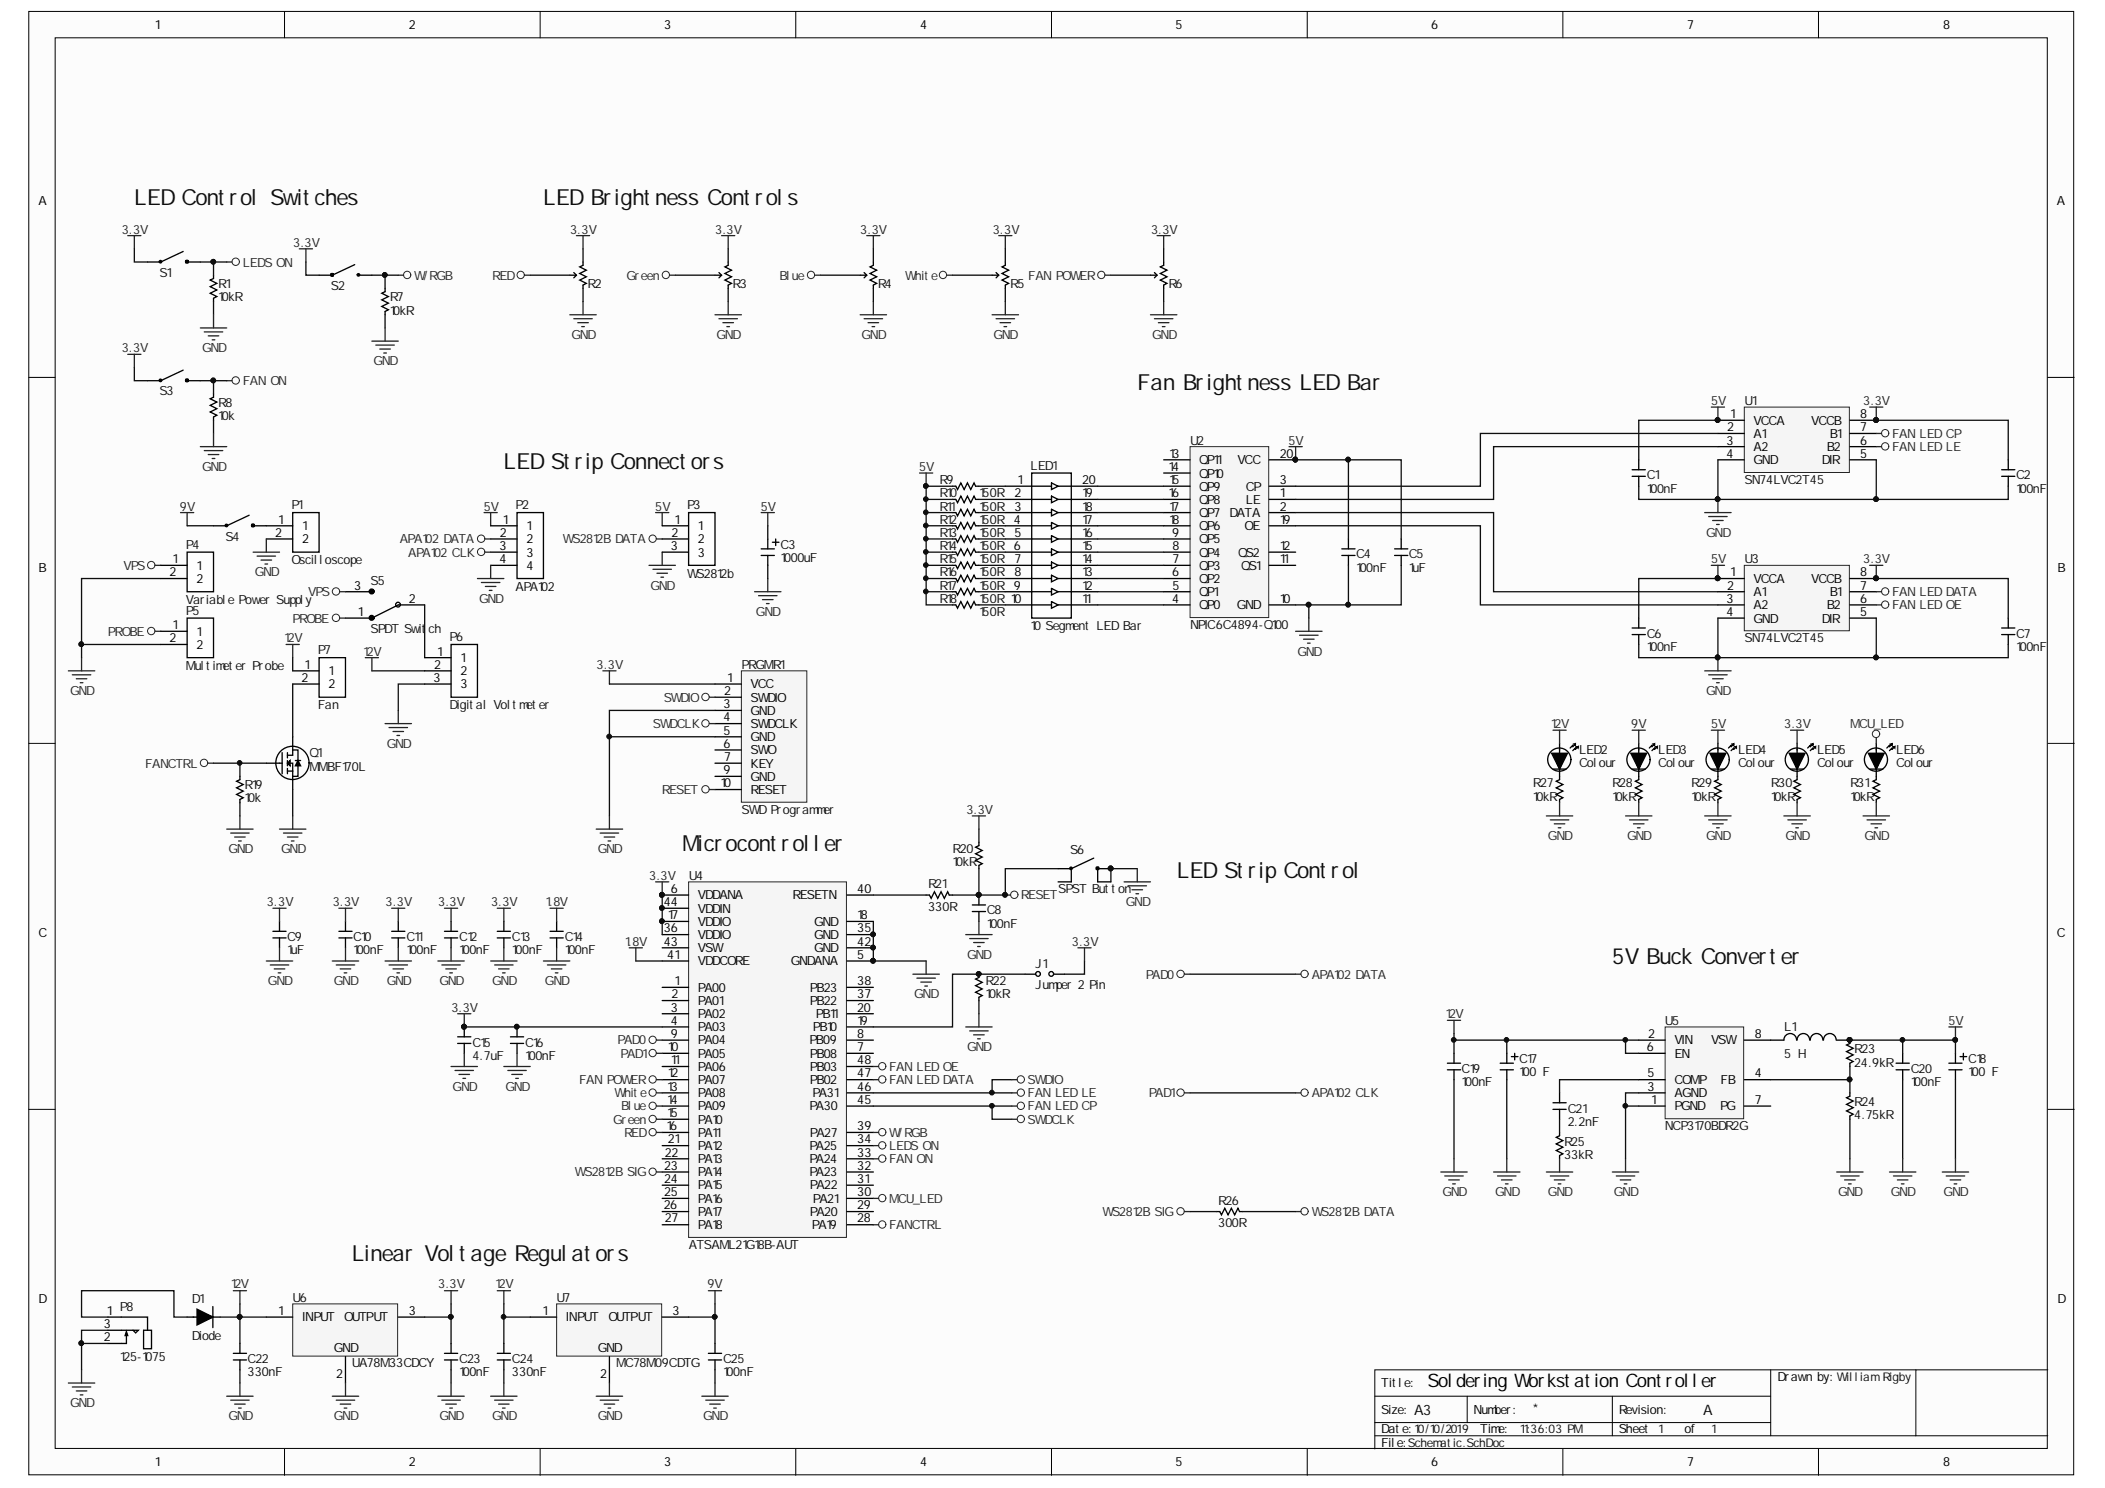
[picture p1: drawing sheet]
<svg xmlns="http://www.w3.org/2000/svg" width="297mm" height="210mm" viewBox="0 0 297 210" stroke-linecap="round" stroke-linejoin="round" font-family="sans-serif">
<defs><g id="words">
<g font-size="3.1" fill="#0e0e0e">
<text x="19" y="29">LED Cont rol Swit ches</text>
<text x="76.6" y="29">LED Bright ness Cont rol s</text>
<text x="160.5" y="55">Fan Bright ness LED Bar</text>
<text x="71.1" y="66.2">LED St rip Connect ors</text>
<text x="96.3" y="120.1">Microcont rol l er</text>
<text x="166.1" y="123.8">LED St rip Cont rol</text>
<text x="227.5" y="135.9">5V Buck Convert er</text>
<text x="49.7" y="177.9">Linear Vol t age Regul at ors</text>
</g>
<text font-size="2.6" x="201.4" y="195.6">Sol dering Workst at ion Cont rol l er</text>
<g font-size="2" fill="#0e0e0e">
<text x="199.6" y="199.6">A3</text>
<text x="216.3" y="199.4">*</text>
<text x="240.3" y="199.6">A</text>
</g>
<g font-size="1.8">
<text x="21.8" y="4.1">1</text>
<text x="57.7" y="4.1">2</text>
<text x="93.7" y="4.1">3</text>
<text x="129.9" y="4.1">4</text>
<text x="165.9" y="4.1">5</text>
<text x="201.9" y="4.1">6</text>
<text x="238.1" y="4.1">7</text>
<text x="274.2" y="4.1">8</text>
<text x="5.4" y="29">A</text>
<text x="290.3" y="29">A</text>
<text x="244.2" y="59">1</text>
<text x="247.5" y="59.9">VCCA</text>
<text x="255.6" y="59.9">VCCB</text>
<text x="262.5" y="59">8</text>
<text x="165" y="64.6">13</text>
<text x="169.2" y="65.5">QP11</text>
<text x="174.6" y="65.5">VCC</text>
<text x="180.6" y="64.6">20</text>
<text x="243.6" y="62.7">3</text>
<text x="243.6" y="64.6">4</text>
<text x="243.7" y="60.9">2</text>
<text x="247.5" y="61.8">A1</text>
<text x="247.5" y="63.6">A2</text>
<text x="247.5" y="65.5">GND</text>
<text x="257.1" y="65.5">DIR</text>
<text x="257.8" y="63.6">B2</text>
<text x="258.2" y="61.8">B1</text>
<text x="262.5" y="64.6">5</text>
<text x="262.5" y="62.7">6</text>
<text x="262.5" y="60.9">7</text>
<text x="143.1" y="70.2">2</text>
<text x="143.6" y="68.3">1</text>
<text x="152.7" y="68.3">20</text>
<text x="152.7" y="70.2">19</text>
<text x="164.9" y="66.4">14</text>
<text x="164.9" y="70.2">16</text>
<text x="165" y="68.3">15</text>
<text x="169.2" y="67.4">QP10</text>
<text x="169.2" y="69.2">QP9</text>
<text x="169.2" y="71.1">QP8</text>
<text x="175.8" y="69.2">CP</text>
<text x="175.8" y="71.1">LE</text>
<text x="180.6" y="68.3">3</text>
<text x="180.6" y="70.2">1</text>
<text x="38.8" y="75.7">2</text>
<text x="39.3" y="73.9">1</text>
<text x="42.6" y="74.8">1</text>
<text x="42.6" y="76.7">2</text>
<text x="70.5" y="77.6">3</text>
<text x="70.6" y="75.7">2</text>
<text x="71" y="73.9">1</text>
<text x="74.3" y="74.8">1</text>
<text x="74.3" y="76.7">2</text>
<text x="94.7" y="77.6">3</text>
<text x="94.8" y="75.7">2</text>
<text x="95.2" y="73.9">1</text>
<text x="98.5" y="74.8">1</text>
<text x="98.5" y="76.7">2</text>
<text x="143.1" y="72">3</text>
<text x="143.1" y="75.7">5</text>
<text x="152.7" y="72">18</text>
<text x="152.7" y="73.9">17</text>
<text x="152.7" y="75.7">16</text>
<text x="152.7" y="77.6">15</text>
<text x="165" y="72">17</text>
<text x="165" y="73.9">18</text>
<text x="165.4" y="75.7">9</text>
<text x="165.5" y="77.6">8</text>
<text x="169.2" y="72.9">QP7</text>
<text x="169.2" y="74.8">QP6</text>
<text x="169.2" y="76.7">QP5</text>
<text x="173.5" y="72.9">DATA</text>
<text x="175.6" y="74.8">OE</text>
<text x="180.6" y="77.6">12</text>
<text x="180.6" y="72">2</text>
<text x="180.6" y="73.9">19</text>
<text x="5.4" y="80.6">B</text>
<text x="23.9" y="81.3">2</text>
<text x="24.4" y="79.5">1</text>
<text x="27.7" y="80.4">1</text>
<text x="27.7" y="82.2">2</text>
<text x="50" y="83.2">3</text>
<text x="70.5" y="79.5">4</text>
<text x="74.3" y="78.5">3</text>
<text x="74.3" y="80.4">4</text>
<text x="98.5" y="78.5">3</text>
<text x="143.1" y="79.5">7</text>
<text x="143.1" y="81.3">8</text>
<text x="152.7" y="79.5">14</text>
<text x="152.7" y="81.3">13</text>
<text x="152.7" y="83.2">12</text>
<text x="165.4" y="81.3">6</text>
<text x="165.5" y="79.5">7</text>
<text x="165.5" y="83.2">5</text>
<text x="169.2" y="78.5">QP4</text>
<text x="169.2" y="80.4">QP3</text>
<text x="169.2" y="82.2">QP2</text>
<text x="174.7" y="78.5">QS2</text>
<text x="175.1" y="80.4">QS1</text>
<text x="180.6" y="79.5">11</text>
<text x="243.7" y="83.2">2</text>
<text x="244.2" y="81.3">1</text>
<text x="247.5" y="82.2">VCCA</text>
<text x="255.6" y="82.2">VCCB</text>
<text x="262.5" y="83.2">7</text>
<text x="262.5" y="81.3">8</text>
<text x="290.3" y="80.6">B</text>
<text x="24.4" y="88.8">1</text>
<text x="27.7" y="89.7">1</text>
<text x="50.5" y="86.9">1</text>
<text x="57.7" y="85">2</text>
<text x="152.7" y="85">11</text>
<text x="165.4" y="85">4</text>
<text x="169.2" y="84.1">QP1</text>
<text x="169.2" y="86">QP0</text>
<text x="174.5" y="86">GND</text>
<text x="180.6" y="85">10</text>
<text x="243.6" y="85">3</text>
<text x="243.6" y="86.9">4</text>
<text x="247.5" y="84.1">A1</text>
<text x="247.5" y="86">A2</text>
<text x="247.5" y="87.8">GND</text>
<text x="257.1" y="87.8">DIR</text>
<text x="257.8" y="86">B2</text>
<text x="258.2" y="84.1">B1</text>
<text x="262.5" y="86.9">5</text>
<text x="262.5" y="85">6</text>
<text x="23.9" y="90.6">2</text>
<text x="27.7" y="91.5">2</text>
<text x="43" y="94.3">1</text>
<text x="46.4" y="95.3">1</text>
<text x="61.2" y="94.3">2</text>
<text x="61.7" y="92.5">1</text>
<text x="65" y="93.4">1</text>
<text x="65" y="95.3">2</text>
<text x="42.6" y="96.2">2</text>
<text x="46.4" y="97.1">2</text>
<text x="61.2" y="96.2">3</text>
<text x="65" y="97.1">3</text>
<text x="102.1" y="99.9">3</text>
<text x="102.1" y="101.8">4</text>
<text x="102.2" y="98.1">2</text>
<text x="102.6" y="96.2">1</text>
<text x="105.9" y="97.1">VCC</text>
<text x="105.9" y="99">SWDIO</text>
<text x="105.9" y="100.8">GND</text>
<text x="102.1" y="103.6">5</text>
<text x="102.1" y="105.5">6</text>
<text x="102.2" y="107.4">7</text>
<text x="105.9" y="102.7">SWDCLK</text>
<text x="105.9" y="104.6">GND</text>
<text x="105.9" y="106.4">SWO</text>
<text x="101.7" y="111.1">10</text>
<text x="102.1" y="109.2">9</text>
<text x="105.9" y="108.3">KEY</text>
<text x="105.9" y="110.1">GND</text>
<text x="105.9" y="112">RESET</text>
<text x="94.7" y="125.9">6</text>
<text x="121" y="125.9">40</text>
<text x="93.7" y="131.5">36</text>
<text x="93.7" y="127.8">44</text>
<text x="94.2" y="129.7">17</text>
<text x="98.5" y="126.9">VDDANA</text>
<text x="98.5" y="130.6">VDDIO</text>
<text x="98.5" y="128.7">VDDIN</text>
<text x="111.8" y="126.9">RESETN</text>
<text x="114.9" y="130.6">GND</text>
<text x="121" y="129.7">18</text>
<text x="121" y="131.5">35</text>
<text x="5.4" y="132.2">C</text>
<text x="93.7" y="133.4">43</text>
<text x="94.2" y="135.2">41</text>
<text x="98.5" y="132.5">VDDIO</text>
<text x="98.5" y="136.2">VDDCORE</text>
<text x="98.5" y="134.3">VSW</text>
<text x="111.6" y="136.2">GNDANA</text>
<text x="114.9" y="132.5">GND</text>
<text x="114.9" y="134.3">GND</text>
<text x="121" y="135.2">5</text>
<text x="121" y="133.4">42</text>
<text x="290.3" y="132.2">C</text>
<text x="94.7" y="142.7">3</text>
<text x="94.8" y="140.8">2</text>
<text x="95.2" y="139">1</text>
<text x="98.5" y="139.9">PA00</text>
<text x="98.5" y="141.8">PA01</text>
<text x="98.5" y="143.6">PA02</text>
<text x="114.3" y="141.8">PB22</text>
<text x="114.3" y="139.9">PB23</text>
<text x="115.1" y="143.6">PB11</text>
<text x="121" y="142.7">20</text>
<text x="121" y="140.8">37</text>
<text x="121" y="139">38</text>
<text x="94.2" y="148.3">10</text>
<text x="94.7" y="144.5">4</text>
<text x="94.7" y="146.4">9</text>
<text x="98.5" y="145.5">PA03</text>
<text x="98.5" y="147.3">PA04</text>
<text x="98.5" y="149.2">PA05</text>
<text x="114.2" y="147.3">PB09</text>
<text x="114.3" y="149.2">PB08</text>
<text x="114.7" y="145.5">PB10</text>
<text x="121" y="148.3">7</text>
<text x="121" y="146.4">8</text>
<text x="121" y="144.5">19</text>
<text x="232.4" y="148.3">6</text>
<text x="232.6" y="146.4">2</text>
<text x="236.3" y="147.3">VIN</text>
<text x="236.3" y="149.2">EN</text>
<text x="241.4" y="147.3">VSW</text>
<text x="247.6" y="146.4">8</text>
<text x="94.2" y="153.8">13</text>
<text x="94.2" y="155.7">14</text>
<text x="94.2" y="152">12</text>
<text x="94.7" y="150.1">11</text>
<text x="98.5" y="151.1">PA06</text>
<text x="98.5" y="152.9">PA07</text>
<text x="98.5" y="154.8">PA08</text>
<text x="114.3" y="152.9">PB02</text>
<text x="114.3" y="151.1">PB03</text>
<text x="114.6" y="154.8">PA31</text>
<text x="121" y="155.7">45</text>
<text x="121" y="153.8">46</text>
<text x="121" y="152">47</text>
<text x="121" y="150.1">48</text>
<text x="232.5" y="153.8">3</text>
<text x="232.5" y="152">5</text>
<text x="233" y="155.7">1</text>
<text x="236.3" y="154.8">AGND</text>
<text x="236.3" y="152.9">COMP</text>
<text x="242.8" y="152.9">FB</text>
<text x="247.6" y="152">4</text>
<text x="247.6" y="155.7">7</text>
<text x="94.1" y="159.4">16</text>
<text x="94.2" y="157.6">15</text>
<text x="94.2" y="161.3">21</text>
<text x="98.5" y="156.6">PA09</text>
<text x="98.5" y="158.5">PA10</text>
<text x="98.5" y="160.4">PA11</text>
<text x="114.2" y="156.6">PA30</text>
<text x="114.3" y="160.4">PA27</text>
<text x="121" y="161.3">34</text>
<text x="121" y="159.4">39</text>
<text x="236.3" y="156.6">PGND</text>
<text x="242.7" y="156.6">PG</text>
<text x="93.7" y="165">23</text>
<text x="93.7" y="166.9">24</text>
<text x="93.8" y="163.1">22</text>
<text x="98.5" y="162.2">PA12</text>
<text x="98.5" y="164.1">PA13</text>
<text x="98.5" y="165.9">PA14</text>
<text x="98.5" y="167.8">PA15</text>
<text x="114.2" y="165.9">PA23</text>
<text x="114.2" y="164.1">PA24</text>
<text x="114.2" y="162.2">PA25</text>
<text x="114.3" y="167.8">PA22</text>
<text x="121" y="166.9">31</text>
<text x="121" y="165">32</text>
<text x="121" y="163.1">33</text>
<text x="93.7" y="170.6">26</text>
<text x="93.7" y="168.7">25</text>
<text x="93.8" y="172.4">27</text>
<text x="98.5" y="169.7">PA16</text>
<text x="98.5" y="171.5">PA17</text>
<text x="98.5" y="173.4">PA18</text>
<text x="114.3" y="171.5">PA20</text>
<text x="114.5" y="173.4">PA19</text>
<text x="114.7" y="169.7">PA21</text>
<text x="121" y="172.4">28</text>
<text x="121" y="170.6">29</text>
<text x="121" y="168.7">30</text>
<text x="5.4" y="183.9">D</text>
<text x="15.1" y="185.5">1</text>
<text x="39.3" y="185.5">1</text>
<text x="57.7" y="185.5">3</text>
<text x="76.6" y="185.5">1</text>
<text x="94.9" y="185.5">3</text>
<text x="290.3" y="183.9">D</text>
<text x="14.6" y="189.2">2</text>
<text x="14.6" y="187.3">3</text>
<text x="42.6" y="186.4">INPUT</text>
<text x="47.1" y="190.7">GND</text>
<text x="48.6" y="186.4">OUTPUT</text>
<text x="79.9" y="186.4">INPUT</text>
<text x="84.3" y="190.7">GND</text>
<text x="85.9" y="186.4">OUTPUT</text>
<text x="47.5" y="194.4">2</text>
<text x="84.7" y="194.4">2</text>
<text x="194.9" y="195.7">Tit l e:</text>
<text x="250.8" y="194.8">Drawn by: Wil l iamRigby</text>
<text x="194.9" y="199.4">Size:</text>
<text x="194.9" y="202.2">Dat e: 10/10/2019</text>
<text x="207.9" y="199.4">Number:</text>
<text x="208.9" y="202.2">Time:</text>
<text x="228.4" y="199.4">Revision:</text>
<text x="228.4" y="202.2">Sheet</text>
<text x="237.7" y="202.2">of</text>
<text x="21.8" y="206.8">1</text>
<text x="57.7" y="206.8">2</text>
<text x="93.7" y="206.8">3</text>
<text x="129.9" y="206.8">4</text>
<text x="165.9" y="206.8">5</text>
<text x="194.9" y="204.1">Fil e:Schemat ic.SchDoc</text>
<text x="201.9" y="206.8">6</text>
<text x="238.1" y="206.8">7</text>
<text x="274.2" y="206.8">8</text>
</g>
<g font-size="1.8" fill="#262626">
<text x="17.2" y="33">3.3V</text>
<text x="41.4" y="34.8">3.3V</text>
<text x="80.5" y="33">3.3V</text>
<text x="100.9" y="33">3.3V</text>
<text x="121.4" y="33">3.3V</text>
<text x="140.1" y="33">3.3V</text>
<text x="162.4" y="33">3.3V</text>
<text x="34.3" y="37.6">LEDS ON</text>
<text x="58.5" y="39.5">W/RGB</text>
<text x="69.5" y="39.5">RED</text>
<text x="88.4" y="39.5">Green</text>
<text x="110" y="39.5">Bl ue</text>
<text x="127.7" y="39.5">Whit e</text>
<text x="145.1" y="39.5">FAN POWER</text>
<text x="80.6" y="47.8">GND</text>
<text x="101.1" y="47.8">GND</text>
<text x="121.6" y="47.8">GND</text>
<text x="140.2" y="47.8">GND</text>
<text x="162.6" y="47.8">GND</text>
<text x="17.2" y="49.7">3.3V</text>
<text x="28.5" y="49.7">GND</text>
<text x="52.7" y="51.6">GND</text>
<text x="34.3" y="54.3">FAN ON</text>
<text x="241.4" y="57.1">5V</text>
<text x="262.9" y="57.1">3.3V</text>
<text x="181.8" y="62.7">5V</text>
<text x="267" y="61.8">FAN LED CP</text>
<text x="267" y="63.6">FAN LED LE</text>
<text x="28.5" y="66.4">GND</text>
<text x="129.7" y="66.4">5V</text>
<text x="25.4" y="72">9V</text>
<text x="56.4" y="76.7">APA102 DATA</text>
<text x="68.3" y="72">5V</text>
<text x="79.4" y="76.7">WS2812B DATA</text>
<text x="92.5" y="72">5V</text>
<text x="107.4" y="72">5V</text>
<text x="240.8" y="75.7">GND</text>
<text x="17.4" y="80.4">VPS</text>
<text x="36" y="81.3">GND</text>
<text x="57.6" y="78.5">APA102 CLK</text>
<text x="91.8" y="83.2">GND</text>
<text x="241.4" y="79.5">5V</text>
<text x="262.9" y="79.5">3.3V</text>
<text x="15.2" y="89.7">PROBE</text>
<text x="41.3" y="87.8">PROBE</text>
<text x="43.5" y="84.1">VPS</text>
<text x="67.6" y="85">GND</text>
<text x="106.7" y="86.9">GND</text>
<text x="267" y="84.1">FAN LED DATA</text>
<text x="267" y="86">FAN LED OE</text>
<text x="40.1" y="90.6">12V</text>
<text x="51.3" y="92.5">12V</text>
<text x="84.2" y="94.3">3.3V</text>
<text x="183.1" y="92.5">GND</text>
<text x="9.9" y="98.1">GND</text>
<text x="93.7" y="99">SWDIO</text>
<text x="240.8" y="98.1">GND</text>
<text x="54.6" y="105.5">GND</text>
<text x="92.1" y="102.7">SWDCLK</text>
<text x="218.9" y="102.7">12V</text>
<text x="230.2" y="102.7">9V</text>
<text x="241.4" y="102.7">5V</text>
<text x="251.8" y="102.7">3.3V</text>
<text x="261.1" y="102.7">MCU_LED</text>
<text x="20.5" y="108.3">FANCTRL</text>
<text x="93.4" y="112">RESET</text>
<text x="136.4" y="114.8">3.3V</text>
<text x="218.4" y="118.5">GND</text>
<text x="229.6" y="118.5">GND</text>
<text x="240.8" y="118.5">GND</text>
<text x="251.9" y="118.5">GND</text>
<text x="263.1" y="118.5">GND</text>
<text x="32.2" y="120.4">GND</text>
<text x="39.7" y="120.4">GND</text>
<text x="84.3" y="120.4">GND</text>
<text x="91.6" y="124.1">3.3V</text>
<text x="37.6" y="127.8">3.3V</text>
<text x="47" y="127.8">3.3V</text>
<text x="54.4" y="127.8">3.3V</text>
<text x="61.8" y="127.8">3.3V</text>
<text x="69.3" y="127.8">3.3V</text>
<text x="77" y="127.8">1.8V</text>
<text x="144.1" y="126.9">RESET</text>
<text x="158.9" y="127.8">GND</text>
<text x="88.2" y="133.4">1.8V</text>
<text x="136.5" y="135.2">GND</text>
<text x="151.3" y="133.4">3.3V</text>
<text x="37.8" y="139">GND</text>
<text x="47.1" y="139">GND</text>
<text x="54.6" y="139">GND</text>
<text x="62" y="139">GND</text>
<text x="63.7" y="142.7">3.3V</text>
<text x="69.5" y="139">GND</text>
<text x="76.9" y="139">GND</text>
<text x="129" y="140.8">GND</text>
<text x="161.7" y="138">PAD0</text>
<text x="185.1" y="138">APA102 DATA</text>
<text x="204" y="143.6">12V</text>
<text x="87.1" y="147.3">PAD0</text>
<text x="87.6" y="149.2">PAD1</text>
<text x="136.5" y="148.3">GND</text>
<text x="274.9" y="144.5">5V</text>
<text x="63.9" y="153.8">GND</text>
<text x="71.3" y="153.8">GND</text>
<text x="81.7" y="152.9">FAN POWER</text>
<text x="86.7" y="154.8">Whit e</text>
<text x="125.5" y="152.9">FAN LED DATA</text>
<text x="125.5" y="151.1">FAN LED OE</text>
<text x="145" y="154.8">FAN LED LE</text>
<text x="145" y="152.9">SWDIO</text>
<text x="162.1" y="154.8">PAD1</text>
<text x="185.1" y="154.8">APA102 CLK</text>
<text x="86.5" y="158.5">Green</text>
<text x="87.6" y="156.6">Bl ue</text>
<text x="88.1" y="160.4">RED</text>
<text x="125.5" y="160.4">W/RGB</text>
<text x="145" y="156.6">FAN LED CP</text>
<text x="145" y="158.5">SWDCLK</text>
<text x="81.1" y="165.9">WS2812B SIG</text>
<text x="125.5" y="162.2">LEDS ON</text>
<text x="125.5" y="164.1">FAN ON</text>
<text x="125.5" y="173.4">FANCTRL</text>
<text x="125.5" y="169.7">MCU_LED</text>
<text x="155.6" y="171.5">WS2812B SIG</text>
<text x="185.1" y="171.5">WS2812B DATA</text>
<text x="203.5" y="168.7">GND</text>
<text x="211" y="168.7">GND</text>
<text x="218.4" y="168.7">GND</text>
<text x="227.7" y="168.7">GND</text>
<text x="259.4" y="168.7">GND</text>
<text x="266.8" y="168.7">GND</text>
<text x="274.3" y="168.7">GND</text>
<text x="32.6" y="181.7">12V</text>
<text x="61.8" y="181.7">3.3V</text>
<text x="69.9" y="181.7">12V</text>
<text x="99.8" y="181.7">9V</text>
<text x="9.9" y="198.5">GND</text>
<text x="32.2" y="200.3">GND</text>
<text x="47.1" y="200.3">GND</text>
<text x="62" y="200.3">GND</text>
<text x="69.5" y="200.3">GND</text>
<text x="84.3" y="200.3">GND</text>
<text x="99.2" y="200.3">GND</text>
</g>
<g font-size="1.8" fill="#0e0e0e">
<text x="22.5" y="39">S1</text>
<text x="30.8" y="40.7">R1</text>
<text x="46.7" y="40.9">S2</text>
<text x="82.9" y="40.7">R2</text>
<text x="103.4" y="40.7">R3</text>
<text x="123.9" y="40.7">R4</text>
<text x="142.5" y="40.7">R5</text>
<text x="164.9" y="40.7">R6</text>
<text x="30.8" y="42.5">10kR</text>
<text x="55" y="42.5">R7</text>
<text x="55" y="44.4">10kR</text>
<text x="22.5" y="55.8">S3</text>
<text x="30.8" y="57.4">R8</text>
<text x="30.8" y="59.2">10k</text>
<text x="246.2" y="57.1">U1</text>
<text x="167.9" y="62.7">U2</text>
<text x="41.1" y="71.8">P1</text>
<text x="72.8" y="71.8">P2</text>
<text x="97" y="71.8">P3</text>
<text x="132.6" y="68.3">R9</text>
<text x="132.6" y="70.2">R10</text>
<text x="138.2" y="70.2">150R</text>
<text x="145.4" y="66.3">LED1</text>
<text x="232.4" y="67.6">C1</text>
<text x="232.4" y="69.5">100nF</text>
<text x="246.2" y="68.3">SN74LVC2T45</text>
<text x="284.5" y="67.6">C2</text>
<text x="284.5" y="69.5">100nF</text>
<text x="26.2" y="77.4">P4</text>
<text x="31.8" y="76.3">S4</text>
<text x="110.1" y="77.4">C3</text>
<text x="132.6" y="72">R11</text>
<text x="132.6" y="73.9">R12</text>
<text x="132.6" y="75.7">R13</text>
<text x="132.6" y="77.6">R14</text>
<text x="138.2" y="72">150R</text>
<text x="138.2" y="73.9">150R 4</text>
<text x="138.2" y="75.7">150R</text>
<text x="138.2" y="77.6">150R 6</text>
<text x="41.1" y="79.6">Oscil l oscope</text>
<text x="52.3" y="82.6">S5</text>
<text x="72.8" y="83.3">APA102</text>
<text x="97" y="81.5">WS2812b</text>
<text x="110.1" y="79.3">1000uF</text>
<text x="132.6" y="79.5">R15</text>
<text x="132.6" y="81.3">R16</text>
<text x="132.6" y="83.2">R17</text>
<text x="138.2" y="79.5">150R</text>
<text x="138.2" y="81.3">150R</text>
<text x="138.2" y="83.2">150R 9</text>
<text x="191.4" y="78.8">C4</text>
<text x="191.4" y="80.6">100nF</text>
<text x="198.8" y="78.8">C5</text>
<text x="198.8" y="80.6">1uF</text>
<text x="246.2" y="79.5">U3</text>
<text x="26.2" y="85.2">Variabl e Power Suppl y</text>
<text x="26.2" y="86.7">P5</text>
<text x="52.3" y="89.3">SPDT Swit</text>
<text x="60.5" y="89.3">ch</text>
<text x="132.6" y="85">R18</text>
<text x="138.2" y="85">150R 10</text>
<text x="138.2" y="86.9">150R</text>
<text x="145.4" y="88.9">10 Segment LED Bar</text>
<text x="167.9" y="88.8">NPIC6C4894-Q100</text>
<text x="232.4" y="89.9">C6</text>
<text x="284.5" y="89.9">C7</text>
<text x="26.2" y="94.5">Mul t imet er Probe</text>
<text x="44.8" y="92.3">P7</text>
<text x="63.4" y="90.4">P6</text>
<text x="104.6" y="94.3">PRGMR1</text>
<text x="232.4" y="91.8">100nF</text>
<text x="246.2" y="90.6">SN74LVC2T45</text>
<text x="284.5" y="91.8">100nF</text>
<text x="44.8" y="100.1">Fan</text>
<text x="63.4" y="100.1">Digit al Vol t met er</text>
<text x="43.7" y="106.8">Q1</text>
<text x="222.8" y="106.3">LED2</text>
<text x="234" y="106.3">LED3</text>
<text x="245.3" y="106.3">LED4</text>
<text x="256.4" y="106.3">LED5</text>
<text x="267.6" y="106.3">LED6</text>
<text x="34.5" y="111.3">R19</text>
<text x="34.5" y="113.2">10k</text>
<text x="43.7" y="108.7">MMBF170L</text>
<text x="216.3" y="111.1">R27</text>
<text x="216.3" y="112.9">10kR</text>
<text x="222.8" y="108.2">Col our</text>
<text x="227.5" y="111.1">R28</text>
<text x="227.5" y="112.9">10kR</text>
<text x="234" y="108.2">Col our</text>
<text x="238.7" y="111.1">R29</text>
<text x="238.7" y="112.9">10kR</text>
<text x="245.3" y="108.2">Col our</text>
<text x="249.9" y="111.1">R30</text>
<text x="249.9" y="112.9">10kR</text>
<text x="256.4" y="108.2">Col our</text>
<text x="261.1" y="111.1">R31</text>
<text x="261.1" y="112.9">10kR</text>
<text x="267.6" y="108.2">Col our</text>
<text x="104.6" y="114.8">SWD Programmer</text>
<text x="97.2" y="124.1">U4</text>
<text x="131" y="125.3">R21</text>
<text x="134.4" y="120.4">R20</text>
<text x="134.4" y="122.2">10kR</text>
<text x="149.3" y="125.9">SPST But t on</text>
<text x="151" y="120.5">S6</text>
<text x="131" y="128.5">330R</text>
<text x="139.2" y="129">C8</text>
<text x="139.2" y="130.9">100nF</text>
<text x="40.5" y="132.7">C9</text>
<text x="40.5" y="134.6">1uF</text>
<text x="49.8" y="132.7">C10</text>
<text x="49.8" y="134.6">100nF</text>
<text x="57.4" y="132.7">C11</text>
<text x="57.4" y="134.6">100nF</text>
<text x="64.8" y="132.7">C12</text>
<text x="64.8" y="134.6">100nF</text>
<text x="72.2" y="132.7">C13</text>
<text x="72.2" y="134.6">100nF</text>
<text x="79.7" y="132.7">C14</text>
<text x="79.7" y="134.6">100nF</text>
<text x="146.1" y="136.6">J1</text>
<text x="139.1" y="139">R22</text>
<text x="139.1" y="140.8">10kR</text>
<text x="146.1" y="139.6">Jumper 2 Pin</text>
<text x="66.7" y="147.7">C15</text>
<text x="66.7" y="149.5">4.7uF</text>
<text x="74.1" y="147.7">C16</text>
<text x="74.1" y="149.5">100nF</text>
<text x="214.4" y="150">C17</text>
<text x="234.9" y="144.5">U5</text>
<text x="251.8" y="145.5">L1</text>
<text x="251.8" y="149.2">5 H</text>
<text x="261.7" y="148.6">R23</text>
<text x="277.7" y="150">C18</text>
<text x="206.3" y="151.4">C19</text>
<text x="206.3" y="153.3">100nF</text>
<text x="214.4" y="151.8">100 F</text>
<text x="261.7" y="150.5">24.9kR</text>
<text x="269.6" y="151.4">C20</text>
<text x="269.6" y="153.3">100nF</text>
<text x="277.7" y="151.8">100 F</text>
<text x="220.7" y="161.6">R25</text>
<text x="221.2" y="157">C21</text>
<text x="221.2" y="158.8">2.2nF</text>
<text x="234.9" y="159.4">NCP3170BDR2G</text>
<text x="261.7" y="156">R24</text>
<text x="261.7" y="157.9">4.75kR</text>
<text x="220.7" y="163.5">33kR</text>
<text x="171.9" y="170">R26</text>
<text x="171.9" y="173.1">300R</text>
<text x="97.2" y="176.2">ATSAML21G18B-AUT</text>
<text x="16.9" y="185">P8</text>
<text x="27.1" y="183.9">D1</text>
<text x="41.3" y="183.6">U6</text>
<text x="78.5" y="183.6">U7</text>
<text x="16.9" y="192">125-1075</text>
<text x="27.1" y="189">Diode</text>
<text x="34.9" y="192.3">C22</text>
<text x="34.9" y="194.2">330nF</text>
<text x="49.7" y="192.9">UA78M33CDCY</text>
<text x="64.8" y="192.3">C23</text>
<text x="64.8" y="194.2">100nF</text>
<text x="72.2" y="192.3">C24</text>
<text x="72.2" y="194.2">330nF</text>
<text x="87" y="192.9">MC78M09CDTG</text>
<text x="102" y="192.3">C25</text>
<text x="102" y="194.2">100nF</text>
</g>
<g font-size="1.7" fill="#0e0e0e">
<text x="214.5" y="202.2">11:36:03 PM</text>
<text x="234" y="202.2">1</text>
<text x="241.4" y="202.2">1</text>
</g>
</g></defs>
<g fill="#fcfcfc" stroke="#000" stroke-width=".14">
<path d="M4.1 1.6h288.5v206.4h-288.5z"/>
<path d="M7.8 5.3h281.1v199h-281.1z"/>
</g>
<g fill="none" stroke="#000" stroke-width=".14">
<path d="M40.1 1.6v3.7M76.2 1.6v3.7M112.3 1.6v3.7M148.4 1.6v3.7M184.5 1.6v3.7M220.5 1.6v3.7M256.6 1.6v3.7M4.1 53.2h3.7M289 53.2h3.7M4.1 104.9h3.7M289 104.9h3.7M4.1 156.5h3.7"/>
<path d="M289 156.5h3.7M194 197h55.9M207 197v3.7M227.5 197v5.5M249.9 193.2v9.3M270.4 193.2h-76.4v11.2M289 193.2h-18.6v9.3M40.1 204.4v3.7M76.2 204.4v3.7M112.3 204.4v3.7M148.4 204.4v3.7M184.5 204.4v3.7"/>
<path d="M194 202.5h95M194 200.7h55.9M220.5 204.4v3.7M256.6 204.4v3.7"/>
</g>
<g fill="none" stroke="#000" stroke-width=".19">
<path d="M25.8 35.5l-3.1 1.5h-1.9M26.4 37h1.9M30.1 38.8v.5l-.4 .2 .9 .5-.9 .4 .9 .5-.9 .5 .9 .4-.5 .3v.4M50.1 37.3l-3.2 1.5h-1.9M50.6 38.8h1.9M80.4 38.8h.9M81 38.4l.3 .4-.3 .4M82.3 37v.4l-.5 .2 .9 .5-.9 .5 .9 .4-.9 .5 .9 .5-.4 .2v.5M100.9 38.8h.9M101.5 38.4l.3 .4-.3 .4M102.8 37v.4l-.5 .2 .9 .5-.9 .5 .9 .4-.9 .5 .9 .5-.4 .2v.5M121.4 38.8h.9"/>
<path d="M121.9 38.4l.4 .4-.4 .4M123.2 37v.4l-.4 .2 .9 .5-.9 .5 .9 .4-.9 .5 .9 .5-.5 .2v.5M140 38.8h.9M140.6 38.4l.3 .4-.3 .4M141.9 37v.4l-.5 .2 .9 .5-.9 .5 .9 .4-.9 .5 .9 .5-.4 .2v.5M25.8 52.2l-3.1 1.5h-1.9M26.4 53.7h1.9M30.1 55.6v.4l-.4 .3 .9 .4-.9 .5 .9 .4-.9 .5 .9 .5-.5 .2v.5M54.3 40.7v.4l-.4 .3 .9 .4-.9 .5 .9 .5-.9 .4 .9 .5-.5 .2v.5M35.2 72.7l-3.2 1.5h-1.9M35.7 74.2h1.9"/>
</g>
<g fill="none" stroke="#262626" stroke-width=".19">
<path d="M18 33.2h1.9M19 33.2v1.9M32 37h.7M42.2 35.1h1.9M43.2 35.1v1.9M56.2 38.8h.7M74.1 38.8h.7M81.3 33.2h1.9M82.3 33.2v1.9M94.6 38.8h.7M101.8 33.2h1.9M102.8 33.2v1.9"/>
<path d="M115 38.8h.8M122.3 33.2h1.9M123.2 33.2v1.9M133.7 38.8h.7M140.9 33.2h1.9M141.9 33.2v1.9M18 50h1.9M19 50v1.8M28.3 46.3h3.7M28.8 46.8h2.6M29.4 47.4h1.5M29.9 47.9h.4"/>
<path d="M30.1 44.4v1.9M32 53.7h.7M52.5 48.1h3.7M53 48.7h2.6M53.6 49.2h1.5M54.2 49.8h.3M54.3 46.3v1.8M80.4 44.4h3.7M81 45h2.6M81.5 45.5h1.5M82.1 46.1h.4M82.3 42.5v1.9"/>
<path d="M100.9 44.4h3.7M101.5 45h2.6M102 45.5h1.5M102.6 46.1h.3M102.8 42.5v1.9M121.4 44.4h3.7M121.9 45h2.6M122.5 45.5h1.5M123.1 46.1h.3M123.2 42.5v1.9M140 44.4h3.7M140.6 45h2.6"/>
<path d="M141.1 45.5h1.5M141.7 46.1h.3M141.9 42.5v1.9M25.5 72.3h1.8M26.4 72.3v1.9M28.3 63h3.7M28.8 63.6h2.6M29.4 64.1h1.5M29.9 64.7h.4M30.1 61.1v1.9"/>
</g>
<g fill="none" stroke="#0e0e0e" stroke-width=".19">
<path d="M19 35.1v1.9h1.8M28.3 37h1.8v1.8M30.1 37h1.9M43.2 37v1.8h1.8M52.5 38.8h1.8v1.9M54.3 38.8h1.9M74.8 38.8h5.6M82.3 35.1v1.9M95.3 38.8h5.6M102.8 35.1v1.9M115.8 38.8h5.6M123.2 35.1v1.9"/>
<path d="M134.4 38.8h5.6M141.9 35.1v1.9M19 51.8v1.9h1.8M28.3 53.7h1.8v1.9M30.1 42.5v1.9M30.1 59.3v1.8M30.1 53.7h1.9M54.3 44.4v1.9M82.3 40.7v1.8M102.8 40.7v1.8M123.2 40.7v1.8M141.9 40.7v1.8"/>
<path d="M26.4 74.2h3.7"/>
</g>
<g fill="none" stroke="#262626" stroke-width=".14">
<circle cx="33.3" cy="36.9" r=".52"/>
<circle cx="57.5" cy="38.8" r=".52"/>
<circle cx="73.5" cy="38.8" r=".52"/>
<circle cx="94" cy="38.8" r=".52"/>
<circle cx="114.4" cy="38.8" r=".52"/>
<circle cx="133.1" cy="38.8" r=".52"/>
<circle cx="33.3" cy="53.7" r=".52"/>
</g>
<g fill="none" stroke="#000" stroke-width=".56">
<path d="M22.6 36.9h.1M50.6 38.8h.1M22.6 53.7h.1M32 74.1h.1"/>
<circle cx="26.4" cy="36.9" r=".01"/>
<circle cx="46.9" cy="38.8" r=".01"/>
<circle cx="26.4" cy="53.7" r=".01"/>
<circle cx="35.7" cy="74.1" r=".01"/>
</g>
<g fill="#0e0e0e" stroke="#0e0e0e" stroke-width=".14">
<circle cx="54.3" cy="38.8" r=".33"/>
<circle cx="30.1" cy="36.9" r=".34"/>
<circle cx="30.1" cy="53.7" r=".34"/>
</g>
<path d="M41.3 72.3h3.7v5.6h-3.7z" fill-rule="evenodd" fill="#fefefe" stroke="#000" stroke-width=".19"/>
<path d="M37.6 74.2h3.7M37.6 76h3.7" fill="none" stroke="#000" stroke-width=".19"/>
<path d="M35.7 77.9h3.7M36.3 78.4h2.6M36.8 79h1.5M37.4 79.6h.4M37.6 76v1.9M68.3 72.3h1.9M69.2 72.3v1.9" fill="none" stroke="#262626" stroke-width=".19"/>
<path d="M73 72.3h3.7v9.3h-3.7z" fill-rule="evenodd" fill="#fefefe" stroke="#000" stroke-width=".19"/>
<path d="M69.2 74.2h3.8M69.2 76h3.8M69.2 77.9h3.8M69.2 79.7h3.8" fill="none" stroke="#000" stroke-width=".19"/>
<g fill="none" stroke="#262626" stroke-width=".19">
<path d="M68.5 76h.7M68.5 77.9h.7M69.2 79.7v1.9M91.6 79.7h3.7M92.5 72.3h1.9M92.7 76h.7M93.4 72.3v1.9M93.4 77.9v1.8M67.4 81.6h3.7M67.9 82.2h2.6M68.5 82.7h1.5M69.1 83.3h.3"/>
<path d="M92.1 80.3h2.6M92.7 80.9h1.5M93.3 81.4h.3"/>
</g>
<g fill="none" stroke="#262626" stroke-width=".14">
<circle cx="67.9" cy="76" r=".52"/>
<circle cx="67.9" cy="77.9" r=".52"/>
<circle cx="92.1" cy="76" r=".52"/>
</g>
<path d="M145.6 66.7h5.6v20.5h-5.6z" fill-rule="evenodd" fill="#fefefe" stroke="#000" stroke-width=".19"/>
<g fill="none" stroke="#000" stroke-width=".19">
<path d="M134.4 68.6h.5l.2 .5 .5-1 .5 1 .4-1 .5 1 .4-1 .3 .5h.4M134.4 70.4h.5l.2 .5 .5-.9 .5 .9 .4-.9 .5 .9 .4-.9 .3 .4h.4M134.4 72.3h.5l.2 .5 .5-1 .5 1 .4-1 .5 1 .4-1 .3 .5h.4M134.4 74.2h.5l.2 .4 .5-.9 .5 .9 .4-.9 .5 .9 .4-.9 .3 .5h.4M134.4 76h.5l.2 .5 .5-.9 .5 .9 .4-.9 .5 .9 .4-.9 .3 .4h.4M134.4 77.9h.5l.2 .5 .5-1 .5 1 .4-1 .5 1 .4-1 .3 .5h.4M134.4 79.7h.5l.2 .5 .5-.9 .5 .9 .4-.9 .5 .9 .4-.9 .3 .4h.4M141.9 68.6h6.5M141.9 70.4h6.5M141.9 72.3h6.5M141.9 74.2h6.5M141.9 76h6.5"/>
<path d="M141.9 77.9h6.5M141.9 79.7h6.5M148.4 68.1l.9 .5-.9 .5zM148.4 70l.9 .4-.9 .5zM148.4 71.8l.9 .5-.9 .5zM148.4 73.7l.9 .5-.9 .4zM148.4 75.6l.9 .4-.9 .5zM148.4 77.4l.9 .5-.9 .5zM148.4 79.3l.9 .4-.9 .5zM149.3 68.6h5.6M149.3 70.4h5.6M149.3 72.3h5.6"/>
<path d="M149.3 74.2h5.6M149.3 76h5.6M149.3 77.9h5.6M149.3 79.7h5.6M134.4 81.6h.5l.2 .5 .5-1 .5 1 .4-1 .5 1 .4-1 .3 .5h.4M134.4 83.5h.5l.2 .4 .5-.9 .5 .9 .4-.9 .5 .9 .4-.9 .3 .5h.4M134.4 85.3h.5l.2 .5 .5-.9 .5 .9 .4-.9 .5 .9 .4-.9 .3 .4h.4M141.9 81.6h6.5M141.9 83.5h6.5M141.9 85.3h6.5M148.4 81.1l.9 .5-.9 .5zM148.4 83l.9 .5-.9 .4z"/>
<path d="M148.4 84.9l.9 .4-.9 .5zM149.3 81.6h5.6M149.3 83.5h5.6M149.3 85.3h5.6"/>
</g>
<g fill="none" stroke="#0e0e0e" stroke-width=".19">
<path d="M130.7 70.4h3.7M130.7 72.3h3.7M130.7 74.2h3.7M130.7 76h3.7M130.7 77.9h3.7M130.7 79.7h3.7M134.4 68.6h-3.7v16.7h3.7M138.1 68.6h3.8M138.1 70.4h3.8M138.1 72.3h3.8M138.1 74.2h3.8M138.1 76h3.8"/>
<path d="M138.1 77.9h3.8M138.1 79.7h3.8M130.7 81.6h3.7M130.7 83.5h3.7M138.1 81.6h3.8M138.1 83.5h3.8M138.1 85.3h3.8"/>
</g>
<g fill="#0e0e0e" stroke="#0e0e0e" stroke-width=".14">
<circle cx="130.6" cy="83.4" r=".33"/>
<circle cx="130.6" cy="81.6" r=".33"/>
<circle cx="130.6" cy="79.7" r=".33"/>
<circle cx="130.6" cy="77.9" r=".33"/>
<circle cx="130.6" cy="76" r=".33"/>
<circle cx="130.6" cy="74.1" r=".33"/>
<circle cx="130.6" cy="72.3" r=".33"/>
<circle cx="130.6" cy="70.4" r=".33"/>
<circle cx="130.6" cy="68.5" r=".33"/>
</g>
<path d="M129.8 66.7h1.8M130.7 66.7v1.9" fill="none" stroke="#262626" stroke-width=".19"/>
<path d="M167.9 63h11.1v24.1h-11.1z" fill="#f5f5f5" stroke="#262626" stroke-width=".14"/>
<g fill="none" stroke="#000" stroke-width=".19">
<path d="M162.3 38.8h1M162.9 38.4l.4 .4-.4 .4M164.2 37v.4l-.5 .2 1 .5-1 .5 1 .4-1 .5 1 .5-.5 .2v.5M164.2 64.9h3.7M164.2 66.7h3.7M164.2 68.6h3.7M164.2 70.4h3.7M164.2 72.3h3.7M164.2 74.2h3.7M164.2 76h3.7M164.2 77.9h3.7M164.2 79.7h3.7"/>
<path d="M179.1 64.9h3.7M179.1 68.6h3.7M179.1 70.4h3.7M179.1 72.3h3.7M179.1 74.2h3.7M179.1 77.9h3.7M179.1 79.7h3.7M164.2 81.6h3.7M164.2 83.5h3.7M164.2 85.3h3.7M179.1 85.3h3.7"/>
</g>
<g fill="#0e0e0e" stroke="#0e0e0e" stroke-width=".14">
<circle cx="182.8" cy="64.8" r=".33"/>
<circle cx="184.7" cy="85.3" r=".34"/>
</g>
<g fill="none" stroke="#0e0e0e" stroke-width=".19">
<path d="M156.8 38.8h5.5M164.2 35.1v1.9M164.2 40.7v1.8M154.9 79.7h9.3M154.9 77.9h9.3M154.9 76h9.3M154.9 74.2h9.3M154.9 72.3h9.3M154.9 70.4h9.3M154.9 68.6h9.3M154.9 85.3h9.3M154.9 83.5h9.3"/>
<path d="M154.9 81.6h9.3M182.8 85.3h1.9v1.9"/>
</g>
<g fill="none" stroke="#262626" stroke-width=".19">
<path d="M156 38.8h.8M163.3 33.2h1.8M164.2 33.2v1.9M162.3 44.4h3.8M162.9 45h2.6M163.5 45.5h1.5M164 46.1h.4M164.2 42.5v1.9M181.9 63h1.9M182.8 63v1.9M182.8 89.1h3.8M183.4 89.6h2.6"/>
<path d="M183.9 90.2h1.5M184.5 90.7h.4M184.7 87.2v1.9"/>
</g>
<circle cx="155.4" cy="38.8" r=".52" fill="none" stroke="#262626" stroke-width=".14"/>
<path d="M45 92.8h3.8v5.6h-3.8z" fill-rule="evenodd" fill="#fefefe" stroke="#000" stroke-width=".19"/>
<g fill="none" stroke="#000" stroke-width=".19">
<path d="M107.4 77.4h1.9M107.4 78.4h1.9M108.3 76v1.4M108.3 78.4v1.3M109 76.5h.9M109.5 76v1M41.3 94.6h3.7M41.3 96.5h3.7M33.9 109.5v.5l-.5 .2 .9 .5-.9 .4 .9 .5-.9 .5 .9 .4-.4 .3v.4M37.6 107.7h2.2M39.8 106.2v2.9M40.6 107.7h.7v1.1"/>
<path d="M40.6 106.2v.7M40.6 107.3v.7M40.6 108.4v.7M40.6 108.8h.7M41.3 105.8v.7h-.7M41.3 105.8h.7v3.7h-.7M41.3 103.9v1.9M41.3 108.8v2.6M41.7 107.3h.7"/>
<circle cx="41.3" cy="107.6" r="2.35"/>
</g>
<g fill="none" stroke="#262626" stroke-width=".19">
<path d="M107.4 72.3h1.9M108.3 72.3v1.9M40.4 90.9h1.8M41.3 90.9v1.9M106.5 83.5h3.7M107 84h2.6M107.6 84.6h1.5M108.2 85.1h.3M108.3 81.6v1.9M29.4 107.7h.7M32 117h3.7M32.6 117.5h2.6"/>
<path d="M33.1 118.1h1.5M33.7 118.6h.3M33.9 115.1v1.9M39.4 117h3.8M40 117.5h2.6M40.6 118.1h1.4M41.1 118.6h.4M41.3 115.1v1.9"/>
</g>
<path d="M108.3 74.2v1.8M108.3 79.7v1.9M41.3 96.5v7.4M30.1 107.7h7.5M33.9 107.7v1.8M33.9 113.2v1.9M41.3 111.4v3.7" fill="none" stroke="#0e0e0e" stroke-width=".19"/>
<path d="M40.6 107.7l.3-.4v.7zM42 107.3l.4 .7h-.7z" fill="#000" stroke="#000" stroke-width=".19"/>
<circle cx="28.8" cy="107.6" r=".52" fill="none" stroke="#262626" stroke-width=".14"/>
<circle cx="33.8" cy="107.6" r=".33" fill="#0e0e0e" stroke="#0e0e0e" stroke-width=".14"/>
<path d="M97.2 124.4h22.2v50.2h-22.2z" fill="#f5f5f5" stroke="#262626" stroke-width=".14"/>
<g fill="none" stroke="#000" stroke-width=".19">
<path d="M138.1 118.8v.5l-.4 .2 .9 .5-.9 .4 .9 .5-.9 .5 .9 .4-.5 .3v.4M38.5 131.4h1.9M38.5 132.3h1.9M39.4 130v1.4M39.4 132.3v1.4M47.8 131.4h1.9M47.8 132.3h1.9M48.8 130v1.4M48.8 132.3v1.4M55.3 131.4h1.8M55.3 132.3h1.8M56.2 130v1.4"/>
<path d="M56.2 132.3v1.4M62.7 131.4h1.9M62.7 132.3h1.9M63.6 130v1.4M63.6 132.3v1.4M70.2 131.4h1.8M70.2 132.3h1.8M71.1 130v1.4M71.1 132.3v1.4M77.6 131.4h1.9M77.6 132.3h1.9M78.5 130v1.4"/>
<path d="M78.5 132.3v1.4M93.4 139.3h3.8M93.4 135.6h3.8M93.4 126.3h3.8M93.4 130h3.8M93.4 131.8h3.8M93.4 133.7h3.8M93.4 128.1h3.8M119.5 139.3h3.7M119.5 135.6h3.7M119.5 126.3h3.7M119.5 130h3.7"/>
<path d="M119.5 131.8h3.7M119.5 133.7h3.7M130.7 126.3h.5l.2 .4 .5-.9 .4 .9 .5-.9 .5 .9 .4-.9 .2 .5h.5M137.2 127.7h1.9M137.2 128.6h1.9M138.1 137.4v.5l-.4 .2 .9 .5-.9 .4 .9 .5-.9 .5 .9 .4-.5 .3v.4M138.1 126.3v1.4M138.1 128.6v1.4M144.7 137.4h1.4M148.8 137.4h1.4M149.3 122.5h1.9M151.2 122.5v1.9h-1.9"/>
<path d="M154.3 121.1l-3.1 1.4M156.8 122.5h-1.9v1.9h1.9M64.6 146.3h1.8M64.6 147.2h1.8M65.5 144.9v1.4M65.5 147.2v1.4M72 146.3h1.9M72 147.2h1.9M73 144.9v1.4M73 147.2v1.4M93.4 141.1h3.8M93.4 143h3.8"/>
<path d="M93.4 144.9h3.8M93.4 148.6h3.8M93.4 146.7h3.8M93.4 150.4h3.8M93.4 152.3h3.8M93.4 154.2h3.8M93.4 156h3.8M93.4 157.9h3.8M93.4 159.7h3.8M119.5 141.1h3.7M119.5 143h3.7M119.5 144.9h3.7"/>
<path d="M119.5 148.6h3.7M119.5 146.7h3.7M119.5 150.4h3.7M119.5 152.3h3.7M119.5 154.2h3.7M119.5 156h3.7M119.5 159.7h3.7M93.4 161.6h3.8M93.4 163.5h3.8M93.4 165.3h3.8M93.4 167.2h3.8M93.4 169h3.8"/>
<path d="M93.4 170.9h3.8M93.4 172.8h3.8M119.5 161.6h3.7M119.5 163.5h3.7M119.5 165.3h3.7M119.5 167.2h3.7M119.5 169h3.7M119.5 170.9h3.7M119.5 172.8h3.7M171.7 170.9h.4l.3 .5 .4-1 .5 1 .5-1 .4 1 .5-1 .2 .5h.5"/>
<circle cx="146.5" cy="137.4" r=".34"/>
<circle cx="148.3" cy="137.4" r=".34"/>
</g>
<g fill="#0e0e0e" stroke="#0e0e0e" stroke-width=".14">
<circle cx="123.2" cy="135.5" r=".33"/>
<circle cx="93.4" cy="126.2" r=".33"/>
<circle cx="93.4" cy="129.9" r=".33"/>
<circle cx="123.2" cy="131.8" r=".33"/>
<circle cx="123.2" cy="133.7" r=".33"/>
<circle cx="93.4" cy="128.1" r=".33"/>
<circle cx="138.1" cy="126.2" r=".34"/>
<circle cx="141.8" cy="126.2" r=".33"/>
<circle cx="156.7" cy="122.5" r=".34"/>
<circle cx="65.5" cy="144.8" r=".34"/>
<circle cx="72.9" cy="144.8" r=".33"/>
<circle cx="138.1" cy="137.4" r=".34"/>
</g>
<g fill="none" stroke="#262626" stroke-width=".19">
<path d="M137.2 115.1h1.9M138.1 115.1v1.9M37.6 135.6h3.7M38.1 136.1h2.6M38.5 128.1h1.9M38.7 136.7h1.5M39.3 137.2h.3M39.4 128.1v1.9M39.4 133.7v1.9M46.9 135.6h3.7M47.4 136.1h2.7M47.8 128.1h1.9"/>
<path d="M48 136.7h1.5M48.6 137.2h.3M48.8 128.1v1.9M48.8 133.7v1.9M54.3 135.6h3.8M54.9 136.1h2.6M55.3 128.1h1.8M55.5 136.7h1.4M56 137.2h.4M56.2 128.1v1.9M56.2 133.7v1.9M61.8 135.6h3.7"/>
<path d="M62.3 136.1h2.7M62.7 128.1h1.9M62.9 136.7h1.5M63.5 137.2h.3M63.6 128.1v1.9M63.6 133.7v1.9M69.2 135.6h3.8M69.8 136.1h2.6M70.2 128.1h1.8M70.4 136.7h1.4M70.9 137.2h.4M71.1 128.1v1.9"/>
<path d="M71.1 133.7v1.9M76.7 135.6h3.7M77.2 136.1h2.7M77.6 128.1h1.9M77.8 136.7h1.5M78.4 137.2h.3M78.5 128.1v1.9M78.5 133.7v1.9M88.8 133.7h1.9M89.7 133.7v1.9M92.5 124.4h1.9M93.4 124.4v1.9"/>
<path d="M128.8 137.4h3.8M129.4 138h2.6M129.9 138.5h1.5M130.5 139.1h.4M130.7 135.6v1.8M136.3 131.8h3.7M136.8 132.4h2.6M137.4 133h1.5M138 133.5h.3M138.1 130v1.8M141.9 126.3h.7M152.1 133.7h1.9"/>
<path d="M153 133.7v1.9M158.6 124.4h3.7M159.2 125h2.6M159.7 125.5h1.5M160.3 126.1h.4M160.5 122.5v1.9M167.2 137.4h.7M182.8 137.4h.8M63.6 150.4h3.8M64.2 151h2.6M64.6 143h1.8M64.8 151.6h1.5"/>
<path d="M65.3 152.1h.4M65.5 143v1.9M65.5 148.6v1.8M71.1 150.4h3.7M71.7 151h2.6M72.2 151.6h1.5M72.8 152.1h.3M73 148.6v1.8M92.7 154.2h.7M92.7 146.7h.7M92.7 148.6h.7M92.7 159.7h.7"/>
<path d="M92.7 157.9h.7M92.7 156h.7M92.7 152.3h.7M123.2 150.4h.8M123.2 159.7h.8M123.2 152.3h.8M136.3 144.9h3.7M136.8 145.4h2.6M137.4 146h1.5M138 146.5h.3M138.1 143v1.9M142.8 154.2h.7"/>
<path d="M142.8 156h.7M167.2 154.2h.7M182.8 154.2h.8M92.7 165.3h.7M123.2 161.6h.8M123.2 163.5h.8M123.2 172.8h.8M167.2 170.9h.7M182.8 170.9h.8"/>
</g>
<g fill="none" stroke="#0e0e0e" stroke-width=".19">
<path d="M138.1 117v1.8M89.7 135.6h3.7M93.4 126.3v5.5M123.2 130v5.6h7.5M123.2 126.3h7.5M138.1 122.5v3.8h-3.7M144.7 137.4h-10.3v7.5h-11.2M149.3 122.5h-7.4v3.8h-3.8M153 135.6v1.8h-2.8M160.5 122.5h-3.7v1.9M167.9 137.4h14.9M65.5 144.9h27.9"/>
<path d="M138.1 141.1v1.9M167.9 154.2h14.9"/>
</g>
<g fill="none" stroke="#262626" stroke-width=".14">
<circle cx="143.1" cy="126.2" r=".52"/>
<circle cx="166.6" cy="137.4" r=".52"/>
<circle cx="184.1" cy="137.4" r=".52"/>
<circle cx="92.1" cy="156" r=".52"/>
<circle cx="92.1" cy="146.7" r=".52"/>
<circle cx="92.1" cy="159.7" r=".52"/>
<circle cx="92.1" cy="148.5" r=".52"/>
<circle cx="92.1" cy="157.8" r=".52"/>
<circle cx="92.1" cy="154.1" r=".52"/>
<circle cx="92.1" cy="152.3" r=".52"/>
<circle cx="124.5" cy="150.4" r=".52"/>
<circle cx="124.5" cy="159.7" r=".52"/>
<circle cx="124.5" cy="152.3" r=".52"/>
<circle cx="144" cy="156" r=".52"/>
<circle cx="144" cy="154.1" r=".52"/>
<circle cx="166.6" cy="154.1" r=".52"/>
<circle cx="184.1" cy="154.1" r=".52"/>
<circle cx="92.1" cy="165.3" r=".52"/>
<circle cx="124.5" cy="172.7" r=".52"/>
<circle cx="124.5" cy="161.6" r=".52"/>
<circle cx="124.5" cy="163.4" r=".52"/>
<circle cx="166.6" cy="170.9" r=".52"/>
<circle cx="184.1" cy="170.9" r=".52"/>
</g>
<g fill="none" stroke="#000" stroke-width=".56">
<path d="M151.1 122.5h.1"/>
<circle cx="154.9" cy="122.5" r=".01"/>
</g>
<path d="M104.6 94.6h9.3v18.6h-9.3z" fill="#f5f5f5" stroke="#262626" stroke-width=".14"/>
<path d="M100.9 96.5h3.7M100.9 98.4h3.7M100.9 100.2h3.7M100.9 102.1h3.7M100.9 103.9h3.7M100.9 105.8h3.7M100.9 107.7h3.7M100.9 109.5h3.7M100.9 111.4h3.7" fill="none" stroke="#000" stroke-width=".19"/>
<g fill="none" stroke="#262626" stroke-width=".14">
<circle cx="99.6" cy="98.3" r=".52"/>
<circle cx="99.6" cy="102" r=".52"/>
<circle cx="99.6" cy="111.3" r=".52"/>
<circle cx="144" cy="157.8" r=".52"/>
<circle cx="144" cy="152.3" r=".52"/>
</g>
<path d="M85.1 94.6h1.8M86 94.6v1.9M100.1 98.4h.8M84.1 117h3.8M84.7 117.5h2.6M85.3 118.1h1.4M85.8 118.6h.4M86 115.1v1.9M100.1 111.4h.8M100.1 102.1h.8M142.8 152.3h.7M142.8 157.9h.7" fill="none" stroke="#262626" stroke-width=".19"/>
<path d="M86 96.5h14.9M86 103.9h14.9M100.9 100.2h-14.9v14.9M123.2 154.2h19.6M123.2 156h19.6M140 156v1.9h2.8M142.8 152.3h-2.8v1.9" fill="none" stroke="#0e0e0e" stroke-width=".19"/>
<g fill="#0e0e0e" stroke="#0e0e0e" stroke-width=".14">
<circle cx="86" cy="103.9" r=".34"/>
<circle cx="140" cy="154.1" r=".34"/>
<circle cx="140" cy="156" r=".34"/>
</g>
<path d="M41.3 183.9h14.8v7.4h-14.8z" fill="#f5f5f5" stroke="#262626" stroke-width=".14"/>
<path d="M32.9 190.9h1.9M32.9 191.8h1.9M33.9 189.5v1.4M33.9 191.8v1.4M37.6 185.8h3.7M48.8 191.4v3.7M56.2 185.8h3.7M62.7 190.9h1.9M62.7 191.8h1.9M63.6 189.5v1.4M63.6 191.8v1.4" fill="none" stroke="#000" stroke-width=".19"/>
<g fill="none" stroke="#262626" stroke-width=".19">
<path d="M32 197h3.7M32.6 197.5h2.6M32.9 182.1h1.9M33.1 198.1h1.5M33.7 198.6h.3M33.9 182.1v1.8M33.9 195.1v1.9M46.9 197h3.7M47.4 197.5h2.7M48 198.1h1.5M48.6 198.6h.3M48.8 195.1v1.9"/>
<path d="M61.8 197h3.7M62.3 197.5h2.7M62.7 182.1h1.9M62.9 198.1h1.5M63.5 198.6h.3M63.6 182.1v1.8M63.6 195.1v1.9"/>
</g>
<path d="M33.9 183.9v1.9h3.7M33.9 185.8v3.7M33.9 193.2v1.9M63.6 183.9v1.9h-3.7M63.6 185.8v3.7M63.6 193.2v1.9" fill="none" stroke="#0e0e0e" stroke-width=".19"/>
<g fill="#0e0e0e" stroke="#0e0e0e" stroke-width=".14">
<circle cx="63.6" cy="185.8" r=".33"/>
<circle cx="33.8" cy="185.8" r=".33"/>
</g>
<path d="M78.5 183.9h14.9v7.4h-14.9z" fill="#f5f5f5" stroke="#262626" stroke-width=".14"/>
<path d="M70.2 190.9h1.8M70.2 191.8h1.8M71.1 189.5v1.4M71.1 191.8v1.4M74.8 185.8h3.7M86 191.4v3.7M93.4 185.8h3.8M100 190.9h1.8M100 191.8h1.8M100.9 189.5v1.4M100.9 191.8v1.4" fill="none" stroke="#000" stroke-width=".19"/>
<g fill="none" stroke="#262626" stroke-width=".19">
<path d="M69.2 197h3.8M69.8 197.5h2.6M70.2 182.1h1.8M70.4 198.1h1.4M70.9 198.6h.4M71.1 182.1v1.8M71.1 195.1v1.9M84.1 197h3.8M84.7 197.5h2.6M85.3 198.1h1.4M85.8 198.6h.4M86 195.1v1.9"/>
<path d="M99 197h3.8M99.6 197.5h2.6M100 182.1h1.8M100.1 198.1h1.5M100.7 198.6h.4M100.9 182.1v1.8M100.9 195.1v1.9"/>
</g>
<path d="M71.1 183.9v5.6M71.1 193.2v1.9M71.1 185.8h3.7M100.9 183.9v1.9h-3.7M100.9 185.8v3.7M100.9 193.2v1.9" fill="none" stroke="#0e0e0e" stroke-width=".19"/>
<g fill="#0e0e0e" stroke="#0e0e0e" stroke-width=".14">
<circle cx="71" cy="185.8" r=".33"/>
<circle cx="100.8" cy="185.8" r=".33"/>
</g>
<path d="M235 144.9h11v12.9h-11z" fill="#f5f5f5" stroke="#262626" stroke-width=".14"/>
<g fill="none" stroke="#000" stroke-width=".19">
<path d="M48.8 83.5h3.7M59.9 85.3h-3.7l-3.7 1.9h-3.7M204.2 150h1.9M204.2 150.9h1.9M205.2 148.6v1.4M205.2 150.9v1.4M211.7 150h1.9M211.7 150.9h1.9M212.6 148.6v1.4M212.6 150.9v1.4M213.3 149h.9M213.7 148.6v.9"/>
<path d="M219.1 155.6h1.9M219.1 156.5h1.9M220.1 159.7v.5l-.5 .2 .9 .5-.9 .5 .9 .4-.9 .5 .9 .5-.4 .2v.5M220.1 154.2v1.4M220.1 156.5v1.4M231.2 156h3.8M231.2 146.7h3.8M231.2 154.2h3.8M231.2 152.3h3.8M231.2 148.6h3.8M246.1 156h3.8M246.1 152.3h3.8"/>
<path d="M253.5 146.7a.89 .89 0 0 0-.9-.9 .89 .89 0 0 0-.9 .9h-5.6M255.4 146.7a.88 .88 0 0 0-.9-.9 .88 .88 0 0 0-.9 .9M257.2 146.7a.88 .88 0 0 0-.9-.9 .88 .88 0 0 0-.8 .9M259.1 146.7a.89 .89 0 0 0-.9-.9 .89 .89 0 0 0-.9 .9M259.2 146.7h1.8v.5l-.4 .2 .9 .5-.9 .4 .9 .5-.9 .5 .9 .4-.5 .3v.4M261 154.2v.4l-.4 .3 .9 .4-.9 .5 .9 .4-.9 .5 .9 .5-.5 .2v.5M267.6 150h1.8M267.6 150.9h1.8M268.5 148.6v1.4M268.5 150.9v1.4M275 150h1.9M275 150.9h1.9"/>
<path d="M275.9 148.6v1.4M275.9 150.9v1.4M276.6 149h.9M277.1 148.6v.9M15.2 185.8h5.6v1.9M15.2 187.7h4.3l-.4 .3-.3-.3M17.8 188v1.5h-2.6M20.3 187.7h1.1v2.6h-1.1zM26.4 185.8h1.8M28.2 185l1.8 .8-1.8 .7zM30 184.3v3M30.1 185.8h1"/>
<circle cx="56.2" cy="85.3" r=".34"/>
</g>
<g fill="none" stroke="#262626" stroke-width=".19">
<path d="M21.9 79.7h.8M9.6 94.6h3.8M10.2 95.2h2.6M10.8 95.7h1.5M11.3 96.3h.4M11.5 92.8v1.8M21.9 89.1h.8M48 83.5h.8M48 87.2h.8M51.5 92.8h1.9M52.5 92.8v1.8M54.3 102.1h3.8"/>
<path d="M54.9 102.6h2.6M55.5 103.2h1.4M56 103.7h.4M56.2 100.2v1.9M204.2 143.9h1.9M205.2 143.9v1.9M275 144.9h1.9M275.9 144.9v1.8M203.3 165.3h3.7M203.9 165.9h2.6M204.4 166.4h1.5M205 167h.4"/>
<path d="M205.2 163.5v1.8M210.8 165.3h3.7M211.3 165.9h2.6M211.9 166.4h1.5M212.4 167h.4M212.6 163.5v1.8M218.2 165.3h3.7M218.8 165.9h2.6M219.3 166.4h1.5M219.9 167h.4M220.1 163.5v1.8M227.5 165.3h3.7"/>
<path d="M228.1 165.9h2.6M228.6 166.4h1.5M229.2 167h.4M229.4 163.5v1.8M259.2 165.3h3.7M259.7 165.9h2.6M260.3 166.4h1.5M260.9 167h.3M261 163.5v1.8M266.6 165.3h3.8M267.2 165.9h2.6M267.7 166.4h1.5"/>
<path d="M268.3 167h.4M268.5 163.5v1.8M274.1 165.3h3.7M274.6 165.9h2.6M275.2 166.4h1.5M275.8 167h.3M275.9 163.5v1.8M9.6 195.1h3.8M10.2 195.7h2.6M10.8 196.2h1.5M11.3 196.8h.4M11.5 193.2v1.9"/>
</g>
<g fill="none" stroke="#0e0e0e" stroke-width=".19">
<path d="M22.7 90.9h-11.2v1.9M22.7 81.6h-11.2v9.3M41.3 92.8v1.8M52.5 94.6h7.4M59.9 96.5h-3.7v3.7M59.9 85.3v7.5M205.2 145.8v2.8M205.2 152.3v11.2M205.2 146.7h26M212.6 146.7v1.9M212.6 152.3v11.2M220.1 157.9v1.8"/>
<path d="M229.4 146.7v1.9h1.8M229.4 156h1.8M231.2 152.3h-11.1v1.9M231.2 154.2h-1.8v9.3M249.9 152.3h11.1v1.9M261 146.7h14.9v1.9M261 150.4v1.9M261 157.9v5.6M268.5 146.7v1.9M268.5 152.3v11.2M275.9 152.3v11.2M167.9 170.9h3.8"/>
<path d="M175.4 170.9h7.4M11.5 189.5v3.7M15.2 187.7h-3.7v1.8h3.7M15.2 185.8h-3.7v-3.7h13v3.7h1.9M31.1 185.8h2.8"/>
</g>
<g fill="#0e0e0e" stroke="#0e0e0e" stroke-width=".14">
<circle cx="261" cy="146.7" r=".33"/>
<circle cx="229.3" cy="156" r=".34"/>
<circle cx="261" cy="152.3" r=".33"/>
<circle cx="205.1" cy="146.7" r=".34"/>
<circle cx="229.3" cy="146.7" r=".34"/>
<circle cx="212.6" cy="146.7" r=".33"/>
<circle cx="268.5" cy="146.7" r=".34"/>
<circle cx="275.9" cy="146.7" r=".34"/>
<circle cx="11.5" cy="189.5" r=".33"/>
<circle cx="33.8" cy="185.8" r=".33"/>
<circle cx="11.5" cy="90.9" r=".33"/>
</g>
<path d="M17.8 187.8l.2 .6h-.3zM27.8 184.7l2.2 1.1-2.2 1.1z" fill="#000" stroke="#000" stroke-width=".19"/>
<g fill="none" stroke="#000" stroke-width=".56">
<circle cx="52.4" cy="87.2" r=".15"/>
<circle cx="52.4" cy="83.4" r=".15"/>
</g>
<g fill="none" stroke="#262626" stroke-width=".14">
<circle cx="21.3" cy="79.7" r=".52"/>
<circle cx="21.3" cy="89" r=".52"/>
<circle cx="47.4" cy="83.4" r=".52"/>
<circle cx="47.4" cy="87.2" r=".52"/>
</g>
<path d="M26.4 77.9h3.7v5.6h-3.7z" fill-rule="evenodd" fill="#fefefe" stroke="#000" stroke-width=".19"/>
<path d="M22.7 79.7h3.7M22.7 81.6h3.7" fill="none" stroke="#000" stroke-width=".19"/>
<path d="M26.4 87.2h3.7v5.6h-3.7z" fill-rule="evenodd" fill="#fefefe" stroke="#000" stroke-width=".19"/>
<path d="M22.7 89.1h3.7M22.7 90.9h3.7" fill="none" stroke="#000" stroke-width=".19"/>
<path d="M63.6 90.9h3.8v7.5h-3.8z" fill-rule="evenodd" fill="#fefefe" stroke="#000" stroke-width=".19"/>
<path d="M59.9 92.8h3.7M59.9 94.6h3.7M59.9 96.5h3.7" fill="none" stroke="#000" stroke-width=".19"/>
<path d="M97.2 72.3h3.7v7.4h-3.7z" fill-rule="evenodd" fill="#fefefe" stroke="#000" stroke-width=".19"/>
<path d="M93.4 74.2h3.8M93.4 76h3.8M93.4 77.9h3.8" fill="none" stroke="#000" stroke-width=".19"/>
<path d="M246.1 57.4h14.9v9.3h-14.9z" fill="#f5f5f5" stroke="#262626" stroke-width=".14"/>
<path d="M242.4 59.3h3.7M261 59.3h3.8M242.4 61.1h3.7M242.4 63h3.7M242.4 64.9h3.7M261 61.1h3.8M261 63h3.8M261 64.9h3.8" fill="none" stroke="#000" stroke-width=".19"/>
<g fill="#0e0e0e" stroke="#0e0e0e" stroke-width=".14">
<circle cx="242.4" cy="59.2" r=".33"/>
<circle cx="264.7" cy="59.2" r=".34"/>
</g>
<path d="M246.1 79.7h14.9v9.3h-14.9z" fill="#f5f5f5" stroke="#262626" stroke-width=".14"/>
<g fill="none" stroke="#000" stroke-width=".19">
<path d="M189.3 77.4h1.9M189.3 78.4h1.9M190.3 76v1.4M190.3 78.4v1.3M196.8 77.4h1.9M196.8 78.4h1.9M197.7 76v1.4M197.7 78.4v1.3M230.3 66.3h1.9M230.3 67.2h1.9M231.2 64.9v1.4M231.2 67.2v1.4"/>
<path d="M282.5 66.3h1.8M282.5 67.2h1.8M283.4 64.9v1.4M283.4 67.2v1.4M230.3 88.6h1.9M230.3 89.5h1.9M231.2 87.2v1.4M231.2 89.5v1.4M242.4 81.6h3.7M242.4 83.5h3.7M242.4 85.3h3.7M242.4 87.2h3.7"/>
<path d="M261 81.6h3.8M261 83.5h3.8M261 85.3h3.8M261 87.2h3.8M282.5 88.6h1.8M282.5 89.5h1.8M283.4 87.2v1.4M283.4 89.5v1.4M219.1 108.5h1.9M219.3 106.6h1.5l-.7 1.9zM220.1 108.6v1.4l-.5 .2 .9 .5-.9 .4 .9 .5-.9 .5 .9 .4-.4 .3v.4M220.1 104.9v1.7"/>
<path d="M222.3 105h-.2l.2 .1v-.1l-.4 .3v-.2l-.3 .4M222.7 105.3h-.2l.2 .2v-.2l-.4 .4v-.2l-.4 .4M230.3 108.5h1.9M230.5 106.6h1.5l-.8 1.9zM231.2 108.6v1.4l-.4 .2 .9 .5-.9 .4 .9 .5-.9 .5 .9 .4-.5 .3v.4M231.2 104.9v1.7M233.5 105h-.2l.2 .1v-.1l-.4 .3v-.2l-.4 .4M233.9 105.3h-.2l.2 .2v-.2l-.4 .4v-.2l-.4 .4M241.5 108.5h1.8M241.7 106.6h1.5l-.8 1.9zM242.4 108.6v1.4l-.4 .2 .9 .5-.9 .4 .9 .5-.9 .5 .9 .4-.5 .3v.4M242.4 104.9v1.7"/>
<path d="M244.7 105h-.2l.2 .1v-.1l-.4 .3v-.2l-.4 .4M245 105.3h-.2l.2 .2v-.2l-.3 .4v-.2l-.4 .4M252.7 108.5h1.8M252.8 106.6h1.5l-.7 1.9zM253.6 108.6v1.4l-.5 .2 1 .5-1 .4 1 .5-1 .5 1 .4-.5 .3v.4M253.6 104.9v1.7M255.8 105h-.2l.2 .1v-.1l-.3 .3v-.2l-.4 .4M256.2 105.3h-.2l.2 .2v-.2l-.4 .4v-.2l-.3 .4M263.8 108.5h1.9M264 106.6h1.5l-.7 1.9zM264.8 108.6v1.4l-.5 .2 .9 .5-.9 .4 .9 .5-.9 .5 .9 .4-.4 .3v.4M264.8 104.9v1.7"/>
<path d="M267 105h-.2l.2 .1v-.1l-.4 .3v-.2l-.3 .4M267.4 105.3h-.2l.2 .2v-.2l-.4 .4v-.2l-.4 .4"/>
<circle cx="220" cy="107.2" r="1.64"/>
<circle cx="231.2" cy="107.2" r="1.64"/>
<circle cx="242.4" cy="107.2" r="1.64"/>
<circle cx="253.6" cy="107.2" r="1.64"/>
<circle cx="264.7" cy="107.2" r="1.63"/>
</g>
<g fill="#0e0e0e" stroke="#0e0e0e" stroke-width=".14">
<circle cx="242.4" cy="81.6" r=".33"/>
<circle cx="264.7" cy="81.6" r=".34"/>
<circle cx="242.4" cy="92.7" r=".33"/>
<circle cx="264.7" cy="92.7" r=".34"/>
<circle cx="242.4" cy="70.4" r=".33"/>
<circle cx="264.7" cy="70.4" r=".34"/>
<circle cx="242.4" cy="59.2" r=".33"/>
<circle cx="264.7" cy="59.2" r=".34"/>
<circle cx="182.8" cy="64.8" r=".33"/>
<circle cx="190.2" cy="64.8" r=".33"/>
<circle cx="184.7" cy="85.3" r=".34"/>
<circle cx="190.2" cy="85.3" r=".33"/>
</g>
<g fill="none" stroke="#262626" stroke-width=".19">
<path d="M241.5 57.4h1.8M242.4 57.4v1.9M263.8 57.4h1.9M264.8 57.4v1.9M240.6 72.3h3.7M241.1 72.9h2.6M241.5 79.7h1.8M241.7 73.4h1.5M242.2 74h.4M242.4 70.4v1.9M242.4 79.7v1.9M263.8 79.7h1.9"/>
<path d="M264.8 61.1h.7M264.8 63h.7M264.8 79.7v1.9M240.6 94.6h3.7M241.1 95.2h2.6M241.7 95.7h1.5M242.2 96.3h.4M242.4 92.8v1.8M264.8 83.5h.7M264.8 85.3h.7M218.2 115.1h3.7M218.8 115.7h2.6"/>
<path d="M219.1 103h1.9M219.3 116.2h1.5M219.9 116.8h.4M220.1 103v1.9M220.1 113.2v1.9M229.4 115.1h3.7M229.9 115.7h2.6M230.3 103h1.9M230.5 116.2h1.5M231.1 116.8h.3M231.2 103v1.9M231.2 113.2v1.9"/>
<path d="M240.6 115.1h3.7M241.1 115.7h2.6M241.5 103h1.8M241.7 116.2h1.5M242.2 116.8h.4M242.4 103v1.9M242.4 113.2v1.9M251.7 115.1h3.8M252.3 115.7h2.6M252.7 103h1.8M252.8 116.2h1.5M253.4 116.8h.4"/>
<path d="M253.6 103v1.9M253.6 113.2v1.9M262.9 115.1h3.7M263.5 115.7h2.6M264 116.2h1.5M264.6 116.8h.3M264.8 104.1v.8M264.8 113.2v1.9M123.2 169h.8"/>
</g>
<g fill="none" stroke="#0e0e0e" stroke-width=".19">
<path d="M242.4 59.3h-11.2v5.6M264.8 59.3h18.6v5.6M182.8 72.3h28v11.2h31.6M182.8 74.2h26.1v11.1h33.5M182.8 64.9h7.5v11.1M190.3 79.7v5.6h-5.6M190.3 64.9h7.4v11.1M197.7 79.7v5.6h-7.4M231.2 68.6v1.8h11.2M242.4 64.9v5.5h22.4v-5.5M242.4 61.1h-33.5v7.5h-26.1M242.4 63h-31.6v7.4h-28"/>
<path d="M283.4 68.6v1.8h-18.6M231.2 90.9v1.9h11.2M242.4 87.2v5.6h22.4v-5.6M242.4 81.6h-11.2v5.6M264.8 81.6h18.6v5.6M283.4 90.9v1.9h-18.6"/>
</g>
<g fill="none" stroke="#262626" stroke-width=".14">
<circle cx="266" cy="63" r=".52"/>
<circle cx="266" cy="61.1" r=".52"/>
<circle cx="266" cy="85.3" r=".52"/>
<circle cx="266" cy="83.4" r=".52"/>
<circle cx="264.7" cy="103.5" r=".52"/>
<circle cx="124.5" cy="169" r=".52"/>
</g>
<path d="M219 106.3h2.2l-1.1 2.2zM230.1 106.3h2.3l-1.2 2.2zM241.3 106.3h2.2l-1.1 2.2zM252.5 106.3h2.2l-1.1 2.2zM263.6 106.3h2.3l-1.1 2.2z" fill="#000" stroke="#000" stroke-width=".19"/>
<use href="#words"/>
</svg>
